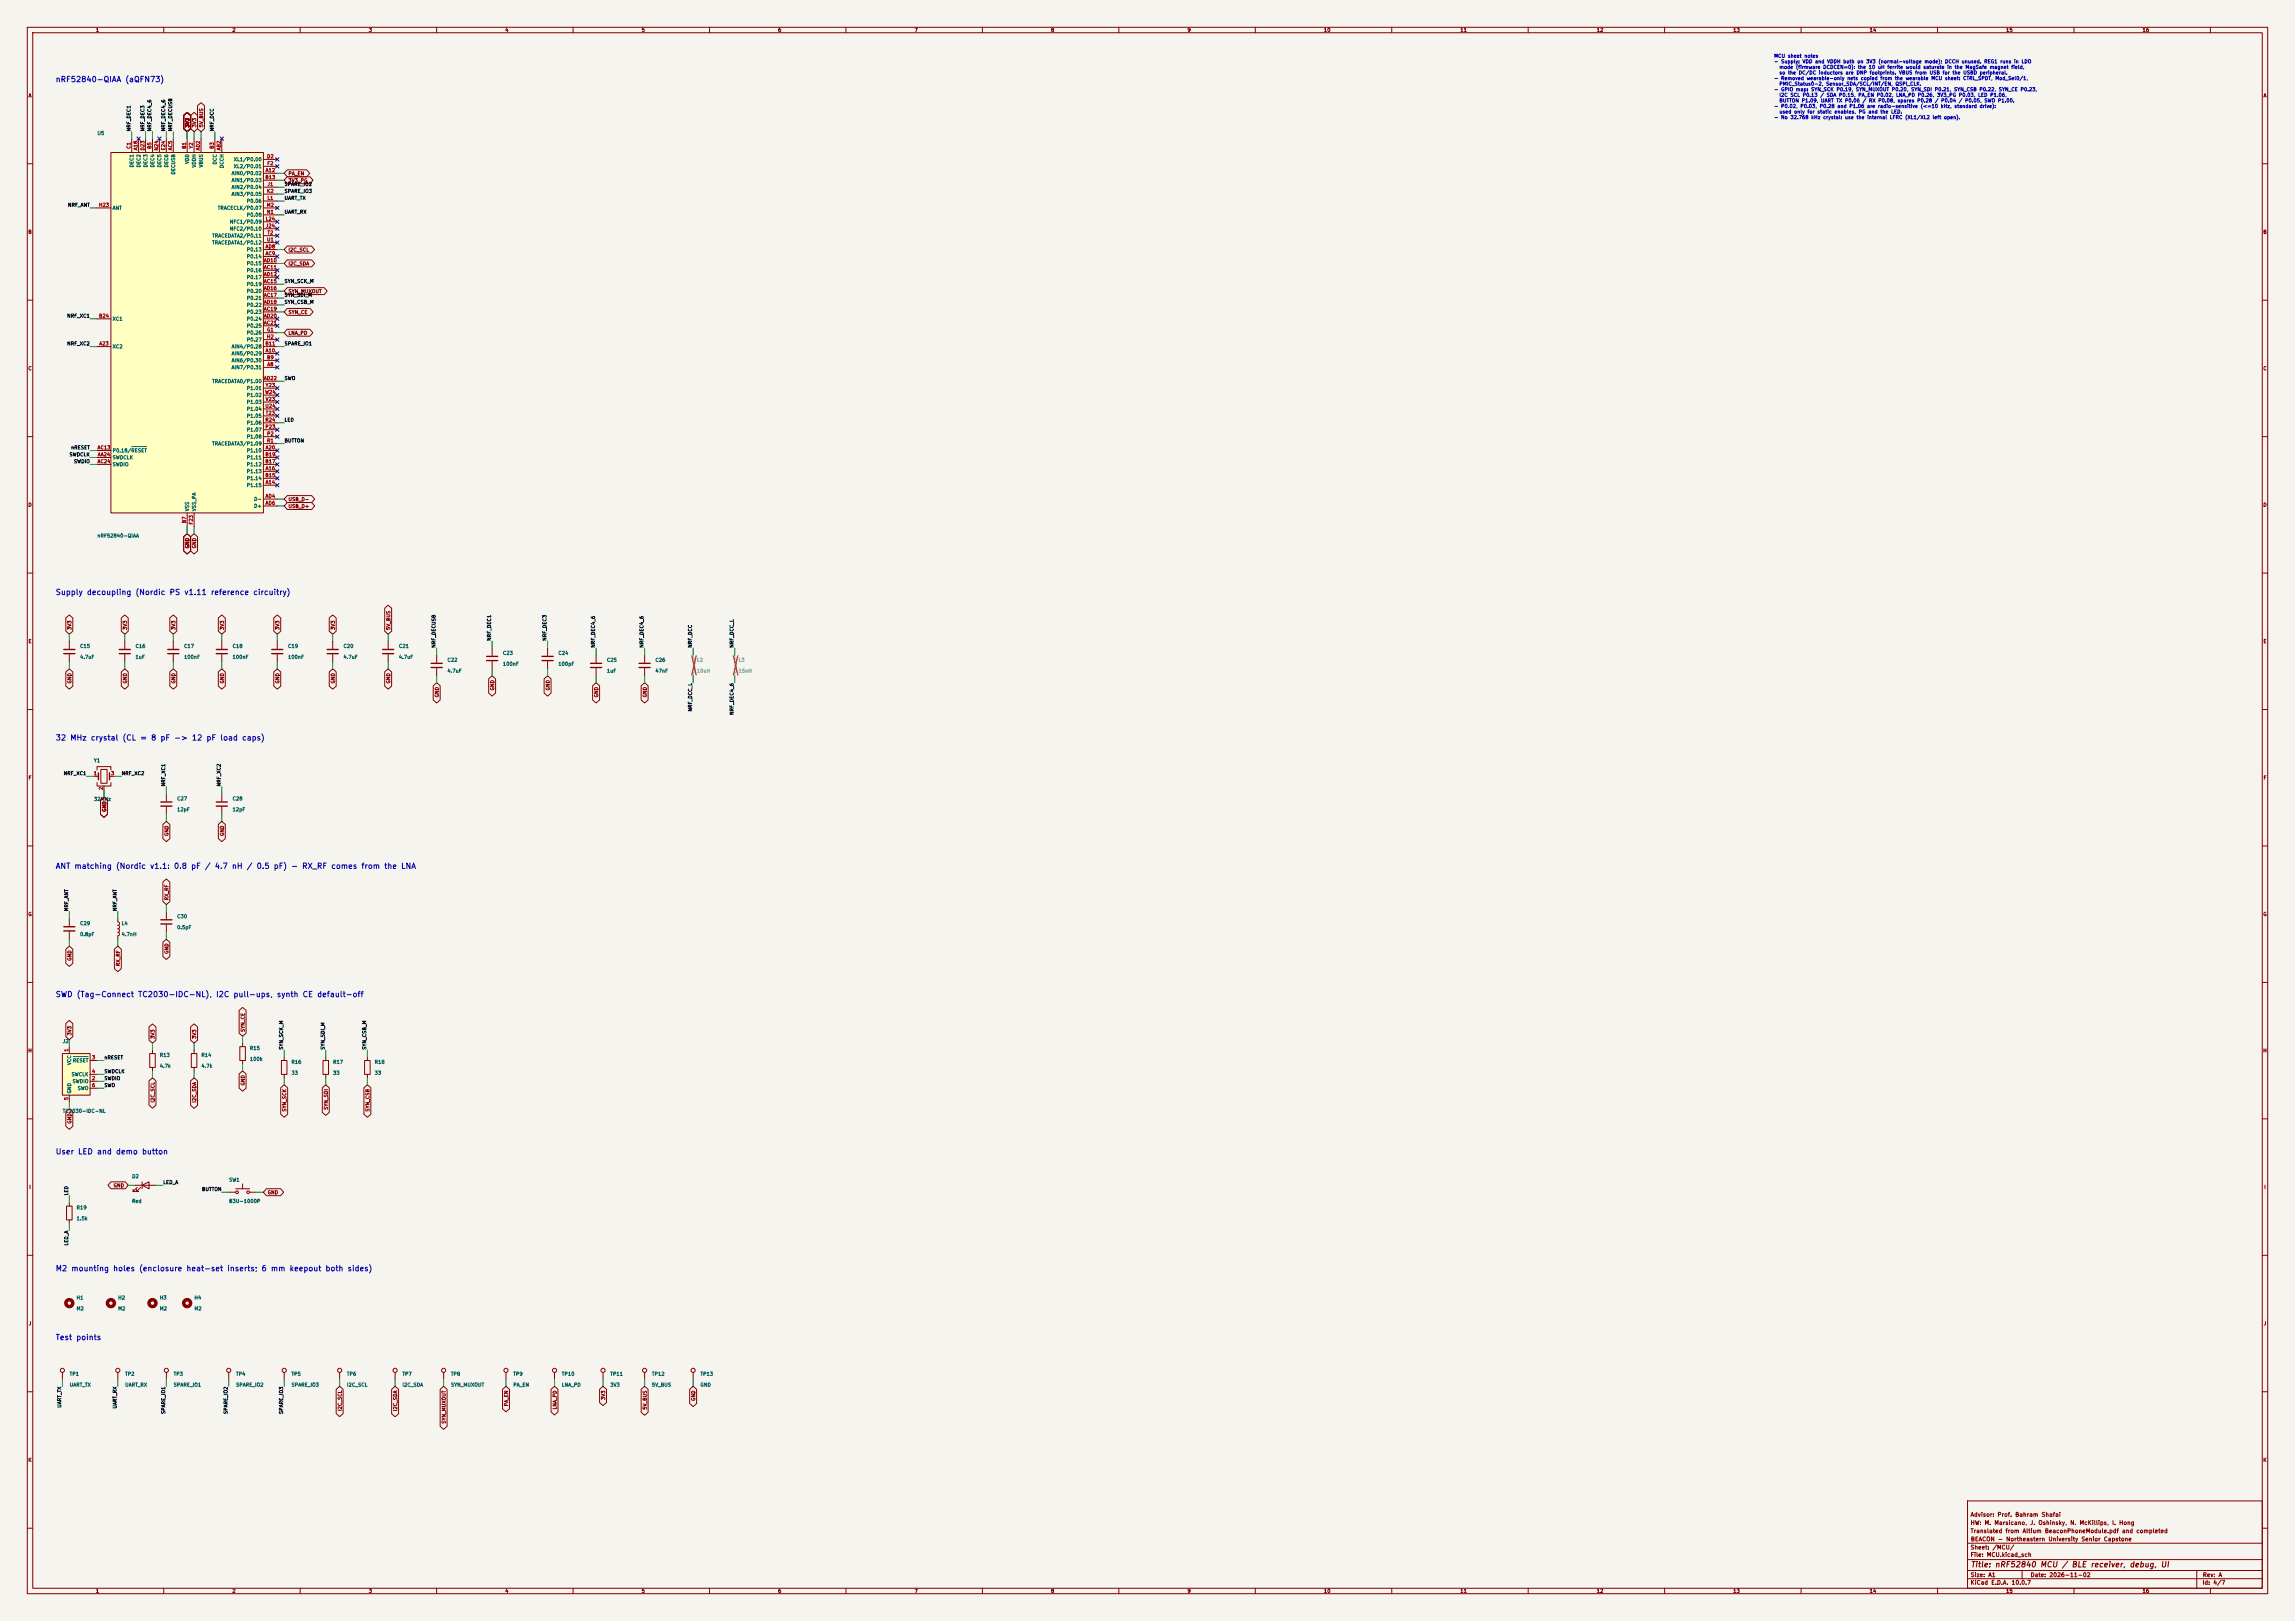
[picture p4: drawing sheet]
<svg xmlns="http://www.w3.org/2000/svg" width="841mm" height="594mm" viewBox="0 0 841 594" stroke-linecap="round" stroke-linejoin="round" font-family="sans-serif">
<defs><g id="words">
<g font-size="2" fill="#0000c2">
<text x="20.2" y="30.6">nRF52840-QIAA (aQFN73)</text>
<text x="20.2" y="218.5">Supply decoupling (Nordic PS v1.11 reference circuitry)</text>
<text x="20.2" y="271.8">32 MHz crystal (CL = 8 pF -&gt; 12 pF load caps)</text>
<text x="20.2" y="318.9">ANT matching (Nordic v1.1: 0.8 pF / 4.7 nH / 0.5 pF) - RX_RF comes from the LNA</text>
<text x="20.2" y="365.9">SWD (Tag-Connect TC2030-IDC-NL), I2C pull-ups, synth CE default-off</text>
<text x="20.2" y="423.5">User LED and demo button</text>
<text x="20.2" y="466.3">M2 mounting holes (enclosure heat-set inserts; 6 mm keepout both sides)</text>
<text x="20.2" y="491.6">Test points</text>
</g>
<text font-size="2" fill="#840000" x="722" y="574.8">Title: nRF52840 MCU / BLE receiver, debug, UI</text>
<g font-size="1.5" fill="#840000">
<text x="721.9" y="556.1">Advisor: Prof. Bahram Shafai</text>
<text x="721.9" y="562.1">Translated from Altium BeaconPhoneModule.pdf and completed</text>
<text x="721.9" y="559.1">HW: M. Marsicano, J. Oshinsky, N. McKillips, I. Hong</text>
<text x="721.9" y="568.1">Sheet: /MCU/</text>
<text x="722" y="565.1">BEACON - Northeastern University Senior Capstone</text>
<text x="721.9" y="570.8">File: MCU.kicad_sch</text>
<text x="721.9" y="581">KiCad E.D.A. 10.0.7</text>
<text x="721.9" y="578.2">Size: A1</text>
<text x="743.9" y="578.2">Date: 2026-11-02</text>
<text x="806.9" y="581">Id: 4/7</text>
<text x="807" y="578.2">Rev: A</text>
</g>
<g font-size="1.3" fill="#840000">
<text x="35" y="12">1</text>
<text x="85" y="12">2</text>
<text x="135" y="12">3</text>
<text x="185" y="12">4</text>
<text x="235" y="12">5</text>
<text x="285" y="12">6</text>
<text x="335" y="12">7</text>
<text x="385" y="12">8</text>
<text x="435" y="12">9</text>
<text x="485" y="12">10</text>
<text x="535" y="12">11</text>
<text x="585" y="12">12</text>
<text x="635" y="12">13</text>
<text x="685" y="12">14</text>
<text x="735" y="12">15</text>
<text x="785" y="12">16</text>
<text x="10.3" y="36">A</text>
<text x="829.3" y="36">A</text>
<text x="69.6" y="46.9" transform="rotate(-90 69.6 46.9)">3V3</text>
<text x="72.2" y="46.9" transform="rotate(-90 72.2 46.9)">3V3</text>
<text x="74.7" y="46.9" transform="rotate(-90 74.7 46.9)">5V_BUS</text>
<text x="105.5" y="64.6">PA_EN</text>
<text x="105.5" y="67.1">3V3_PG</text>
<text x="10.2" y="86">B</text>
<text x="829.2" y="86">B</text>
<text x="105.5" y="92.5">I2C_SCL</text>
<text x="105.5" y="97.6">I2C_SDA</text>
<text x="105.5" y="107.7">SYN_MUXOUT</text>
<text x="105.5" y="115.4">SYN_CE</text>
<text x="105.5" y="123">LNA_PD</text>
<text x="10.2" y="136">C</text>
<text x="829.2" y="136">C</text>
<text x="10.2" y="186">D</text>
<text x="105.5" y="183.9">USB_D-</text>
<text x="829.2" y="186">D</text>
<text x="105.5" y="186.5">USB_D+</text>
<text x="69.6" y="201.1" transform="rotate(-90 69.6 201.1)">GND</text>
<text x="72.2" y="201.1" transform="rotate(-90 72.2 201.1)">GND</text>
<text x="26.5" y="231" transform="rotate(-90 26.5 231)">3V3</text>
<text x="46.8" y="231" transform="rotate(-90 46.8 231)">3V3</text>
<text x="64.6" y="231" transform="rotate(-90 64.6 231)">3V3</text>
<text x="82.3" y="231" transform="rotate(-90 82.3 231)">3V3</text>
<text x="102.7" y="231" transform="rotate(-90 102.7 231)">3V3</text>
<text x="123" y="231" transform="rotate(-90 123 231)">3V3</text>
<text x="143.3" y="231" transform="rotate(-90 143.3 231)">5V_BUS</text>
<text x="10.3" y="236">E</text>
<text x="829.3" y="236">E</text>
<text x="26.5" y="250.6" transform="rotate(-90 26.5 250.6)">GND</text>
<text x="46.8" y="250.6" transform="rotate(-90 46.8 250.6)">GND</text>
<text x="64.6" y="250.6" transform="rotate(-90 64.6 250.6)">GND</text>
<text x="82.3" y="250.6" transform="rotate(-90 82.3 250.6)">GND</text>
<text x="102.7" y="250.6" transform="rotate(-90 102.7 250.6)">GND</text>
<text x="123" y="250.6" transform="rotate(-90 123 250.6)">GND</text>
<text x="143.3" y="250.6" transform="rotate(-90 143.3 250.6)">GND</text>
<text x="161.1" y="255.7" transform="rotate(-90 161.1 255.7)">GND</text>
<text x="181.4" y="253.2" transform="rotate(-90 181.4 253.2)">GND</text>
<text x="201.7" y="253.2" transform="rotate(-90 201.7 253.2)">GND</text>
<text x="219.5" y="255.7" transform="rotate(-90 219.5 255.7)">GND</text>
<text x="237.3" y="255.7" transform="rotate(-90 237.3 255.7)">GND</text>
<text x="10.3" y="286">F</text>
<text x="829.3" y="286">F</text>
<text x="39.2" y="297.6" transform="rotate(-90 39.2 297.6)">GND</text>
<text x="62" y="306.5" transform="rotate(-90 62 306.5)">GND</text>
<text x="82.3" y="306.5" transform="rotate(-90 82.3 306.5)">GND</text>
<text x="10.2" y="336">G</text>
<text x="62" y="330.1" transform="rotate(-90 62 330.1)">RX_RF</text>
<text x="829.2" y="336">G</text>
<text x="26.5" y="352.2" transform="rotate(-90 26.5 352.2)">GND</text>
<text x="62" y="349.7" transform="rotate(-90 62 349.7)">GND</text>
<text x="44.2" y="354.2" transform="rotate(-90 44.2 354.2)">RX_RF</text>
<text x="26.5" y="379.6" transform="rotate(-90 26.5 379.6)">3V3</text>
<text x="56.9" y="380.9" transform="rotate(-90 56.9 380.9)">3V3</text>
<text x="72.2" y="380.9" transform="rotate(-90 72.2 380.9)">3V3</text>
<text x="90" y="378.3" transform="rotate(-90 90 378.3)">SYN_CE</text>
<text x="10.2" y="386">H</text>
<text x="829.2" y="386">H</text>
<text x="90" y="398" transform="rotate(-90 90 398)">GND</text>
<text x="56.9" y="404.2" transform="rotate(-90 56.9 404.2)">I2C_SCL</text>
<text x="72.2" y="404.2" transform="rotate(-90 72.2 404.2)">I2C_SDA</text>
<text x="105.2" y="407.5" transform="rotate(-90 105.2 407.5)">SYN_SCK</text>
<text x="120.4" y="406.8" transform="rotate(-90 120.4 406.8)">SYN_SDI</text>
<text x="135.7" y="407.5" transform="rotate(-90 135.7 407.5)">SYN_CSB</text>
<text x="26.5" y="411.9" transform="rotate(-90 26.5 411.9)">GND</text>
<text x="10.6" y="436">I</text>
<text x="41.5" y="435.4">GND</text>
<text x="97.9" y="437.9">GND</text>
<text x="829.6" y="436">I</text>
<text x="10.4" y="486">J</text>
<text x="829.4" y="486">J</text>
<text x="186.5" y="515.5" transform="rotate(-90 186.5 515.5)">PA_EN</text>
<text x="222" y="513.2" transform="rotate(-90 222 513.2)">3V3</text>
<text x="255.1" y="513.5" transform="rotate(-90 255.1 513.5)">GND</text>
<text x="125.5" y="517.2" transform="rotate(-90 125.5 517.2)">I2C_SCL</text>
<text x="145.8" y="517.3" transform="rotate(-90 145.8 517.3)">I2C_SDA</text>
<text x="163.6" y="521.9" transform="rotate(-90 163.6 521.9)">SYN_MUXOUT</text>
<text x="204.3" y="516.6" transform="rotate(-90 204.3 516.6)">LNA_PD</text>
<text x="237.3" y="516.7" transform="rotate(-90 237.3 516.7)">5V_BUS</text>
<text x="10.2" y="536">K</text>
<text x="829.2" y="536">K</text>
<text x="35" y="584">1</text>
<text x="85" y="584">2</text>
<text x="135" y="584">3</text>
<text x="185" y="584">4</text>
<text x="235" y="584">5</text>
<text x="285" y="584">6</text>
<text x="335" y="584">7</text>
<text x="385" y="584">8</text>
<text x="435" y="584">9</text>
<text x="485" y="584">10</text>
<text x="535" y="584">11</text>
<text x="585" y="584">12</text>
<text x="635" y="584">13</text>
<text x="685" y="584">14</text>
<text x="735" y="584">15</text>
<text x="785" y="584">16</text>
</g>
<g font-size="1.3" fill="#0000c2">
<text x="650" y="21.5">MCU sheet notes</text>
<text x="650" y="23.5">- Supply: VDD and VDDH both on 3V3 (normal-voltage mode); DCCH unused. REG1 runs in LDO</text>
<text x="650" y="29.6">- Removed wearable-only nets copied from the wearable MCU sheet: CTRL_SPDT, Mod_Sel0/1,</text>
<text x="651.9" y="25.5">mode (firmware DCDCEN=0): the 10 uH ferrite would saturate in the MagSafe magnet field,</text>
<text x="651.9" y="27.6">so the DC/DC inductors are DNP footprints. VBUS from USB for the USBD peripheral.</text>
<text x="650" y="33.7">- GPIO map: SYN_SCK P0.19, SYN_MUXOUT P0.20, SYN_SDI P0.21, SYN_CSB P0.22, SYN_CE P0.23,</text>
<text x="651.9" y="31.7">PMIC_Status0-2, Sensor_SDA/SCL/INT/EN, QSPI_CLK.</text>
<text x="651.9" y="35.8">I2C SCL P0.13 / SDA P0.15, PA_EN P0.02, LNA_PD P0.26, 3V3_PG P0.03, LED P1.06,</text>
<text x="650" y="39.9">- P0.02, P0.03, P0.28 and P1.06 are radio-sensitive (&lt;=10 kHz, standard drive):</text>
<text x="651.9" y="37.8">BUTTON P1.09, UART TX P0.06 / RX P0.08, spares P0.28 / P0.04 / P0.05, SWO P1.00.</text>
<text x="651.9" y="41.9">used only for static enables, PG and the LED.</text>
<text x="650" y="43.9">- No 32.768 kHz crystal: use the internal LFRC (XL1/XL2 left open).</text>
</g>
<g font-size="1.3" fill="#006464">
<text x="35.5" y="49.8">U5</text>
<text x="85.5" y="59.4">XL1/P0.00</text>
<text x="49.2" y="61.5" transform="rotate(-90 49.2 61.5)">DEC1</text>
<text x="51.8" y="61.5" transform="rotate(-90 51.8 61.5)">DEC2</text>
<text x="54.3" y="61.5" transform="rotate(-90 54.3 61.5)">DEC3</text>
<text x="56.8" y="61.5" transform="rotate(-90 56.8 61.5)">DEC4</text>
<text x="59.4" y="61.5" transform="rotate(-90 59.4 61.5)">DEC5</text>
<text x="61.9" y="61.5" transform="rotate(-90 61.9 61.5)">DEC6</text>
<text x="64.5" y="64.1" transform="rotate(-90 64.5 64.1)">DECUSB</text>
<text x="69.5" y="60.2" transform="rotate(-90 69.5 60.2)">VDD</text>
<text x="72.1" y="61.6" transform="rotate(-90 72.1 61.6)">VDDH</text>
<text x="74.6" y="61.5" transform="rotate(-90 74.6 61.5)">VBUS</text>
<text x="79.7" y="60.4" transform="rotate(-90 79.7 60.4)">DCC</text>
<text x="82.2" y="61.8" transform="rotate(-90 82.2 61.8)">DCCH</text>
<text x="84.7" y="64.5">AIN0/P0.02</text>
<text x="85.5" y="61.9">XL2/P0.01</text>
<text x="84.7" y="67">AIN1/P0.03</text>
<text x="84.7" y="69.5">AIN2/P0.04</text>
<text x="41.1" y="77.2">ANT</text>
<text x="79.6" y="77.2">TRACECLK/P0.07</text>
<text x="84.7" y="72.1">AIN3/P0.05</text>
<text x="90.3" y="74.6">P0.06</text>
<text x="84.1" y="82.2">NFC1/P0.09</text>
<text x="90.3" y="79.7">P0.08</text>
<text x="77.6" y="87.3">TRACEDATA2/P0.11</text>
<text x="77.6" y="89.9">TRACEDATA1/P0.12</text>
<text x="84.1" y="84.8">NFC2/P0.10</text>
<text x="90.3" y="94.9">P0.14</text>
<text x="90.3" y="92.4">P0.13</text>
<text x="90.3" y="100">P0.16</text>
<text x="90.3" y="97.5">P0.15</text>
<text x="90.3" y="105.1">P0.19</text>
<text x="90.3" y="102.6">P0.17</text>
<text x="90.3" y="107.6">P0.20</text>
<text x="90.3" y="110.2">P0.21</text>
<text x="90.3" y="112.7">P0.22</text>
<text x="41.1" y="117.8">XC1</text>
<text x="90.3" y="115.3">P0.23</text>
<text x="90.3" y="117.8">P0.24</text>
<text x="90.3" y="120.3">P0.25</text>
<text x="90.3" y="122.9">P0.26</text>
<text x="90.3" y="125.4">P0.27</text>
<text x="41.1" y="128">XC2</text>
<text x="84.7" y="130.5">AIN5/P0.29</text>
<text x="84.7" y="128">AIN4/P0.28</text>
<text x="84.7" y="135.6">AIN7/P0.31</text>
<text x="84.7" y="133">AIN6/P0.30</text>
<text x="77.6" y="140.7">TRACEDATA0/P1.00</text>
<text x="90.3" y="143.2">P1.01</text>
<text x="90.3" y="148.3">P1.03</text>
<text x="90.3" y="145.7">P1.02</text>
<text x="90.3" y="155.9">P1.06</text>
<text x="90.3" y="153.4">P1.05</text>
<text x="90.3" y="150.8">P1.04</text>
<text x="90.3" y="161">P1.08</text>
<text x="90.3" y="158.4">P1.07</text>
<text x="41.1" y="166.1">P0.18/RESET</text>
<text x="77.6" y="163.5">TRACEDATA3/P1.09</text>
<text x="90.3" y="166.1">P1.10</text>
<text x="41.1" y="168.6">SWDCLK</text>
<text x="41.1" y="171.1">SWDIO</text>
<text x="90.3" y="173.7">P1.13</text>
<text x="90.3" y="171.1">P1.12</text>
<text x="90.3" y="168.6">P1.11</text>
<text x="90.3" y="178.8">P1.15</text>
<text x="90.3" y="176.2">P1.14</text>
<text x="92.9" y="183.8">D-</text>
<text x="69.5" y="187.5" transform="rotate(-90 69.5 187.5)">VSS</text>
<text x="72.1" y="187.5" transform="rotate(-90 72.1 187.5)">VSS_PA</text>
<text x="92.9" y="186.4">D+</text>
<text x="35.5" y="197.3">nRF52840-QIAA</text>
<text x="29.2" y="237.7">C15</text>
<text x="49.5" y="237.7">C16</text>
<text x="67.3" y="237.7">C17</text>
<text x="85.1" y="237.7">C18</text>
<text x="105.4" y="237.7">C19</text>
<text x="125.7" y="237.7">C20</text>
<text x="146" y="237.7">C21</text>
<text x="29.2" y="241.7">4.7uF</text>
<text x="49.5" y="241.7">1uF</text>
<text x="67.3" y="241.7">100nF</text>
<text x="85.1" y="241.7">100nF</text>
<text x="105.4" y="241.7">100nF</text>
<text x="125.7" y="241.7">4.7uF</text>
<text x="146" y="241.7">4.7uF</text>
<text x="163.8" y="242.8">C22</text>
<text x="184.1" y="240.3">C23</text>
<text x="184.1" y="244.3">100nF</text>
<text x="204.5" y="240.3">C24</text>
<text x="204.5" y="244.3">100pF</text>
<text x="222.2" y="242.8">C25</text>
<text x="240" y="242.8">C26</text>
<text x="163.8" y="246.8">4.7uF</text>
<text x="222.2" y="246.8">1uF</text>
<text x="240" y="246.8">47nF</text>
<text x="34.3" y="279.6">Y1</text>
<text x="34.3" y="293.8">32MHz</text>
<text x="64.8" y="293.6">C27</text>
<text x="85.1" y="293.6">C28</text>
<text x="64.8" y="297.6">12pF</text>
<text x="85.1" y="297.6">12pF</text>
<text x="29.2" y="339.3">C29</text>
<text x="44.4" y="339.3">L4</text>
<text x="64.8" y="336.8">C30</text>
<text x="64.8" y="340.8">0.5pF</text>
<text x="29.2" y="343.3">0.8pF</text>
<text x="44.4" y="343.3">4.7nH</text>
<text x="22.8" y="382.5">J2</text>
<text x="26.5" y="389.6">RESET</text>
<text x="58.4" y="387.6">R13</text>
<text x="73.6" y="387.6">R14</text>
<text x="91.4" y="385">R15</text>
<text x="91.4" y="389">100k</text>
<text x="26.1" y="394.7">SWCLK</text>
<text x="26.4" y="390.4" transform="rotate(-90 26.4 390.4)">VCC</text>
<text x="58.4" y="391.6">4.7k</text>
<text x="73.6" y="391.6">4.7k</text>
<text x="106.7" y="390.1">R16</text>
<text x="106.7" y="394.1">33</text>
<text x="121.9" y="390.1">R17</text>
<text x="121.9" y="394.1">33</text>
<text x="137.1" y="390.1">R18</text>
<text x="137.1" y="394.1">33</text>
<text x="26.4" y="400.8" transform="rotate(-90 26.4 400.8)">GND</text>
<text x="26.4" y="397.2">SWDIO</text>
<text x="28.3" y="399.7">SWO</text>
<text x="22.8" y="408.1">TC2030-IDC-NL</text>
<text x="48.2" y="432">D2</text>
<text x="83.8" y="433.3">SW1</text>
<text x="27.9" y="443.5">R19</text>
<text x="48.2" y="441.1">Red</text>
<text x="83.8" y="441.1">B3U-1000P</text>
<text x="27.9" y="447.5">1.5k</text>
<text x="27.9" y="476.5">H1</text>
<text x="43.2" y="476.5">H2</text>
<text x="58.4" y="476.5">H3</text>
<text x="71.1" y="476.5">H4</text>
<text x="27.9" y="480.5">M2</text>
<text x="43.2" y="480.5">M2</text>
<text x="58.4" y="480.5">M2</text>
<text x="71.1" y="480.5">M2</text>
<text x="25.4" y="504.4">TP1</text>
<text x="25.4" y="508.4">UART_TX</text>
<text x="45.7" y="504.4">TP2</text>
<text x="45.7" y="508.4">UART_RX</text>
<text x="63.5" y="504.4">TP3</text>
<text x="63.5" y="508.4">SPARE_IO1</text>
<text x="86.3" y="504.4">TP4</text>
<text x="86.3" y="508.4">SPARE_IO2</text>
<text x="106.7" y="504.4">TP5</text>
<text x="106.7" y="508.4">SPARE_IO3</text>
<text x="127" y="504.4">TP6</text>
<text x="127" y="508.4">I2C_SCL</text>
<text x="147.3" y="504.4">TP7</text>
<text x="147.3" y="508.4">I2C_SDA</text>
<text x="165.1" y="504.4">TP8</text>
<text x="165.1" y="508.4">SYN_MUXOUT</text>
<text x="187.9" y="504.4">TP9</text>
<text x="187.9" y="508.4">PA_EN</text>
<text x="205.7" y="504.4">TP10</text>
<text x="205.7" y="508.4">LNA_PD</text>
<text x="223.5" y="504.4">TP11</text>
<text x="223.5" y="508.4">3V3</text>
<text x="238.7" y="504.4">TP12</text>
<text x="238.7" y="508.4">5V_BUS</text>
<text x="256.5" y="504.4">TP13</text>
<text x="256.5" y="508.4">GND</text>
</g>
<g font-size="1.3" fill="#0f0f0f">
<text x="48.1" y="48.3" transform="rotate(-90 48.1 48.3)">NRF_DEC1</text>
<text x="53.2" y="48.3" transform="rotate(-90 53.2 48.3)">NRF_DEC3</text>
<text x="55.8" y="48.3" transform="rotate(-90 55.8 48.3)">NRF_DEC4_6</text>
<text x="60.8" y="48.3" transform="rotate(-90 60.8 48.3)">NRF_DEC4_6</text>
<text x="63.4" y="48.3" transform="rotate(-90 63.4 48.3)">NRF_DECUSB</text>
<text x="78.6" y="48.3" transform="rotate(-90 78.6 48.3)">NRF_DCC</text>
<text x="104.1" y="71">SPARE_IO3</text>
<text x="104.1" y="68.5">SPARE_IO2</text>
<text x="24.7" y="76.1">NRF_ANT</text>
<text x="104.1" y="73.5">UART_TX</text>
<text x="104.1" y="78.6">UART_RX</text>
<text x="104.1" y="104">SYN_SCK_M</text>
<text x="104.1" y="109.1">SYN_SDI_M</text>
<text x="104.1" y="111.6">SYN_CSB_M</text>
<text x="24.4" y="116.7">NRF_XC1</text>
<text x="24.4" y="126.9">NRF_XC2</text>
<text x="104.1" y="126.9">SPARE_IO1</text>
<text x="104.1" y="139.6">SWO</text>
<text x="104.1" y="154.8">LED</text>
<text x="25.3" y="167.5">SWDCLK</text>
<text x="25.9" y="165">nRESET</text>
<text x="104.1" y="162.4">BUTTON</text>
<text x="26.9" y="170.1">SWDIO</text>
<text x="159.9" y="237.5" transform="rotate(-90 159.9 237.5)">NRF_DECUSB</text>
<text x="180.2" y="235" transform="rotate(-90 180.2 235)">NRF_DEC1</text>
<text x="200.5" y="235" transform="rotate(-90 200.5 235)">NRF_DEC3</text>
<text x="218.3" y="237.5" transform="rotate(-90 218.3 237.5)">NRF_DEC4_6</text>
<text x="236.1" y="237.5" transform="rotate(-90 236.1 237.5)">NRF_DEC4_6</text>
<text x="253.9" y="237.5" transform="rotate(-90 253.9 237.5)">NRF_DCC</text>
<text x="269.1" y="237.5" transform="rotate(-90 269.1 237.5)">NRF_DCC_L</text>
<text x="253.9" y="260.9" transform="rotate(-90 253.9 260.9)">NRF_DCC_L</text>
<text x="269.1" y="262.1" transform="rotate(-90 269.1 262.1)">NRF_DEC4_6</text>
<text x="23.2" y="284.4">NRF_XC1</text>
<text x="44.4" y="284.4">NRF_XC2</text>
<text x="60.8" y="288.3" transform="rotate(-90 60.8 288.3)">NRF_XC1</text>
<text x="81.2" y="288.3" transform="rotate(-90 81.2 288.3)">NRF_XC2</text>
<text x="25.3" y="334" transform="rotate(-90 25.3 334)">NRF_ANT</text>
<text x="43.1" y="334" transform="rotate(-90 43.1 334)">NRF_ANT</text>
<text x="38.1" y="388.5">nRESET</text>
<text x="104" y="384.8" transform="rotate(-90 104 384.8)">SYN_SCK_M</text>
<text x="119.3" y="384.8" transform="rotate(-90 119.3 384.8)">SYN_SDI_M</text>
<text x="134.5" y="384.8" transform="rotate(-90 134.5 384.8)">SYN_CSB_M</text>
<text x="38.1" y="393.6">SWDCLK</text>
<text x="38.1" y="396.1">SWDIO</text>
<text x="38.1" y="398.7">SWO</text>
<text x="59.7" y="434.2">LED_A</text>
<text x="73.9" y="436.8">BUTTON</text>
<text x="25.3" y="438.2" transform="rotate(-90 25.3 438.2)">LED</text>
<text x="25.3" y="456.6" transform="rotate(-90 25.3 456.6)">LED_A</text>
<text x="22.7" y="516" transform="rotate(-90 22.7 516)">UART_TX</text>
<text x="43.1" y="516.3" transform="rotate(-90 43.1 516.3)">UART_RX</text>
<text x="60.8" y="518.3" transform="rotate(-90 60.8 518.3)">SPARE_IO1</text>
<text x="83.7" y="518.3" transform="rotate(-90 83.7 518.3)">SPARE_IO2</text>
<text x="104" y="518.3" transform="rotate(-90 104 518.3)">SPARE_IO3</text>
</g>
<g font-size="1.3" fill="#a90000">
<text x="48.1" y="54.7" transform="rotate(-90 48.1 54.7)">C1</text>
<text x="50.7" y="55.2" transform="rotate(-90 50.7 55.2)">A18</text>
<text x="53.2" y="55.3" transform="rotate(-90 53.2 55.3)">D23</text>
<text x="55.7" y="54.7" transform="rotate(-90 55.7 54.7)">B5</text>
<text x="58.3" y="55.3" transform="rotate(-90 58.3 55.3)">N24</text>
<text x="60.8" y="55.3" transform="rotate(-90 60.8 55.3)">E24</text>
<text x="63.4" y="55.3" transform="rotate(-90 63.4 55.3)">AC5</text>
<text x="68.4" y="54.7" transform="rotate(-90 68.4 54.7)">B1</text>
<text x="71" y="54.6" transform="rotate(-90 71 54.6)">Y2</text>
<text x="73.5" y="55.3" transform="rotate(-90 73.5 55.3)">AD2</text>
<text x="78.6" y="54.7" transform="rotate(-90 78.6 54.7)">B3</text>
<text x="81.1" y="55.3" transform="rotate(-90 81.1 55.3)">AB2</text>
<text x="97.7" y="58.3">D2</text>
<text x="97.1" y="65.9">B13</text>
<text x="97.2" y="63.4">A12</text>
<text x="97.8" y="60.8">F2</text>
<text x="97.7" y="71">K2</text>
<text x="97.8" y="68.4">J1</text>
<text x="36.1" y="76.1">H23</text>
<text x="97.6" y="76.1">M2</text>
<text x="97.8" y="73.5">L1</text>
<text x="97.2" y="81.1">L24</text>
<text x="97.2" y="83.7">J24</text>
<text x="97.7" y="78.6">N1</text>
<text x="97.7" y="88.8">U1</text>
<text x="97.8" y="86.2">T2</text>
<text x="97.1" y="93.8">AC9</text>
<text x="97.1" y="91.3">AD8</text>
<text x="96.5" y="98.9">AC11</text>
<text x="96.5" y="96.4">AD10</text>
<text x="96.5" y="101.5">AD12</text>
<text x="96.5" y="104">AC15</text>
<text x="96.5" y="106.5">AD16</text>
<text x="96.5" y="109.1">AC17</text>
<text x="96.5" y="111.6">AD18</text>
<text x="36.1" y="116.7">B24</text>
<text x="96.5" y="114.2">AC19</text>
<text x="96.5" y="119.2">AC21</text>
<text x="96.5" y="116.7">AD20</text>
<text x="97.7" y="124.3">H2</text>
<text x="97.7" y="121.8">G1</text>
<text x="36.2" y="126.9">A23</text>
<text x="97.1" y="126.9">B11</text>
<text x="97.2" y="129.4">A10</text>
<text x="97.7" y="131.9">B9</text>
<text x="97.8" y="134.5">A8</text>
<text x="96.5" y="139.6">AD22</text>
<text x="97.2" y="142.1">Y23</text>
<text x="97" y="144.6">W24</text>
<text x="97.1" y="149.7">U24</text>
<text x="97.2" y="147.2">V23</text>
<text x="97.1" y="154.8">R24</text>
<text x="97.2" y="152.3">T23</text>
<text x="97.1" y="157.3">P23</text>
<text x="97.7" y="159.9">P2</text>
<text x="35.6" y="165">AC13</text>
<text x="35.7" y="167.5">AA24</text>
<text x="97.1" y="167.5">B19</text>
<text x="97.2" y="165">A20</text>
<text x="97.7" y="162.4">R1</text>
<text x="35.6" y="170">AC24</text>
<text x="97.1" y="170">B17</text>
<text x="97.2" y="172.6">A16</text>
<text x="97.1" y="175.1">B15</text>
<text x="97.2" y="177.7">A14</text>
<text x="97.1" y="182.7">AD4</text>
<text x="97.1" y="185.3">AD6</text>
<text x="68.4" y="191.9" transform="rotate(-90 68.4 191.9)">B7</text>
<text x="71" y="192.4" transform="rotate(-90 71 192.4)">F23</text>
<text x="34.2" y="284.3">1</text>
<text x="40.5" y="284.3">3</text>
<text x="38" y="289.7" transform="rotate(-90 38 289.7)">2</text>
<text x="25.3" y="385.5" transform="rotate(-90 25.3 385.5)">1</text>
<text x="33.6" y="388.5">3</text>
<text x="33.6" y="393.6">4</text>
<text x="33.6" y="396.1">2</text>
<text x="33.6" y="398.6">6</text>
<text x="25.3" y="403.3" transform="rotate(-90 25.3 403.3)">5</text>
</g>
<g font-size="1.3" fill="#939391">
<text x="255.3" y="242.8">L2</text>
<text x="270.5" y="242.8">L3</text>
<text x="255.3" y="246.8">10uH</text>
<text x="270.5" y="246.8">15nH</text>
</g>
</g></defs>
<path d="M0 0h841v594h-841z" fill="#f5f4ef" stroke="#f5f4ef" stroke-width=".37"/>
<g fill="none" stroke="#840000" stroke-width=".37">
<path d="M10 10h821v574h-821zM12 12h817v570h-817zM60 10v2M110 10v2M160 10v2M210 10v2M260 10v2M310 10v2M360 10v2M410 10v2M460 10v2M510 10v2"/>
<path d="M560 10v2M610 10v2M660 10v2M710 10v2M760 10v2M810 10v2M10 60h2M829 60h2M10 110h2M829 110h2M10 160h2M829 160h2"/>
<path d="M10 210h2M829 210h2M25.4 234.9v2.8M25.4 239.8v2.8M45.7 234.9v2.8M45.7 239.8v2.8M63.5 234.9v2.8M63.5 239.8v2.8M10 260h2M236.2 240v2.8M236.2 244.9v2.7M829 260h2"/>
<path d="M34.3 284.5h1.8M35.6 282.2v-1.3h5v1.3M35.6 286.8v1.2h5v-1.2M37 281.9h2.2v5.1h-2.2zM38.1 288v1.6M40.1 284.5h1.8M81.3 290.8v2.8M81.3 295.7v2.7M10 310h2M829 310h2M25.4 336.5v2.8M43.2 336.5v1.3l.4 .2 .2 .5-.2 .4-.4 .2 .4 .2 .2 .4-.2 .5-.4 .2 .4 .1 .2 .5-.2 .4-.4 .2 .4 .2 .2 .5-.2 .4-.4 .2v1.3"/>
<path d="M61 334v2.8M61 338.8v2.8M10 360h2M25.4 341.4v2.8M829 360h2M54.9 386.1h2v5.1h-2zM55.9 384.8v1.3M55.9 391.2v1.2M87.9 383.5h2v5.1h-2zM88.9 382.3v1.2M88.9 388.6v1.3M103.1 388.6h2.1v5.1h-2.1z"/>
<path d="M104.1 387.3v1.3M104.1 393.7v1.3M118.4 388.6h2v5.1h-2zM119.4 387.3v1.3M119.4 393.7v1.3M133.6 388.6h2v5.1h-2zM134.6 387.3v1.3M134.6 393.7v1.3M10 410h2M829 410h2M10 460h2M24.4 442h2v5h-2z"/>
<path d="M25.4 440.7v1.3M25.4 447v1.3M829 460h2M10 510h2M22.9 502.9v2.6M43.2 502.9v2.6M83.8 502.9v2.6M104.1 502.9v2.6M162.6 502.9v2.6M185.4 502.9v2.6M221 502.9v2.6M254 502.9v2.6"/>
<path d="M829 510h2M10 560h2M721 550h108v32h-108zM829 560h2M721 578.5h108M721 575.5h108M721 571.5h108M721 565.5h108M741 575.5v3M805 575.5v6.5M60 582v2M110 582v2"/>
<path d="M160 582v2M210 582v2M260 582v2M310 582v2M360 582v2M410 582v2M460 582v2M510 582v2M560 582v2M610 582v2M660 582v2M710 582v2"/>
<path d="M760 582v2M810 582v2"/>
<circle cx="22.9" cy="502.2" r=".76"/>
<circle cx="43.2" cy="502.2" r=".76"/>
<circle cx="83.8" cy="502.2" r=".76"/>
<circle cx="104.1" cy="502.2" r=".76"/>
<circle cx="162.6" cy="502.2" r=".76"/>
<circle cx="185.4" cy="502.2" r=".76"/>
<circle cx="221" cy="502.2" r=".76"/>
<circle cx="254" cy="502.2" r=".76"/>
</g>
<g fill="none" stroke="#840000" stroke-width=".51">
<path d="M23.4 238h4M23.4 239.5h4M43.7 238h4.1M43.7 239.5h4.1M61.5 238h4M61.5 239.5h4M234.2 243.1h4.1M234.2 244.6h4.1M36.1 283.2v2.5M40.1 283.2v2.5M79.2 293.9h4.1M79.2 295.4h4.1"/>
<path d="M23.4 339.6h4M58.9 337.1h4.1M58.9 338.6h4.1M23.4 341.1h4"/>
</g>
<g fill="none" stroke="#840000" stroke-width="1.3">
<circle cx="25.4" cy="477.5" r="1.27"/>
<circle cx="40.6" cy="477.5" r="1.27"/>
<circle cx="55.9" cy="477.5" r="1.27"/>
</g>
<path d="M40.6 55.9h55.9v132.1h-55.9z" fill="#ffffc2"/>
<g fill="none" stroke="#840000" stroke-width=".37">
<path d="M40.6 55.9h55.9v132.1h-55.9zM48.3 50.8v5.1M50.8 50.8v5.1M53.3 50.8v5.1M55.9 50.8v5.1M58.4 50.8v5.1M61 50.8v5.1M63.5 50.8v5.1M68.6 50.8v5.1M71.1 50.8v5.1M73.7 50.8v5.1M78.7 50.8v5.1"/>
<path d="M81.3 50.8v5.1M96.5 58.4h5.1M35.6 76.2h5M96.5 63.5h5.1M96.5 66h5.1M96.5 61h5.1M96.5 76.2h5.1M96.5 68.6h5.1M96.5 71.1h5.1M96.5 73.7h5.1M96.5 78.7h5.1M96.5 94h5.1"/>
<path d="M96.5 99.1h5.1M96.5 91.4h5.1M96.5 96.5h5.1M96.5 83.8h5.1M96.5 81.3h5.1M96.5 86.4h5.1M96.5 88.9h5.1M35.6 116.8h5M96.5 104.1h5.1M96.5 109.2h5.1M96.5 114.3h5.1M96.5 119.4h5.1"/>
<path d="M96.5 101.6h5.1M96.5 106.7h5.1M96.5 111.8h5.1M96.5 116.8h5.1M35.6 127h5M96.5 134.6h5.1M96.5 129.5h5.1M96.5 127h5.1M96.5 139.7h5.1M96.5 132.1h5.1M96.5 121.9h5.1M96.5 124.5h5.1"/>
<path d="M96.5 157.5h5.1M96.5 154.9h5.1M96.5 152.4h5.1M96.5 149.9h5.1M96.5 147.3h5.1M96.5 144.8h5.1M96.5 142.2h5.1M35.6 165.1h5M35.6 167.6h5M35.6 170.2h5M96.5 177.8h5.1M96.5 172.7h5.1"/>
<path d="M96.5 165.1h5.1M96.5 167.6h5.1M96.5 170.2h5.1M96.5 175.3h5.1M96.5 160h5.1M96.5 162.6h5.1M68.6 188v5M71.1 188v5M96.5 182.9h5.1M96.5 185.4h5.1M81.3 234.9v2.8M81.3 239.8v2.8"/>
<path d="M180.3 237.5v2.8M200.7 237.5v2.8M180.3 242.3v2.8M200.7 242.3v2.8M218.4 240v2.8M218.4 244.9v2.7M61 290.8v2.8M61 295.7v2.7M49.5 434.3h7.6M50.3 435.1l-1.5 1.5h.7h-.7v-.7M51.6 435.1l-1.6 1.5h.8h-.8v-.7M52.1 434.3l2.5-1.2v2.5z"/>
<path d="M52.1 433.1v2.5M61 502.9v2.6M236.2 502.9v2.6"/>
<circle cx="61" cy="502.2" r=".76"/>
<circle cx="236.2" cy="502.2" r=".76"/>
</g>
<path d="M48.2 163.6h5.5" fill="none" stroke="#006464" stroke-width=".37"/>
<circle cx="68.6" cy="477.5" r="1.27" fill="none" stroke="#840000" stroke-width="1.3"/>
<path d="M79.2 238h4.1M79.2 239.5h4.1M178.3 240.5h4.1M178.3 242.1h4.1M198.6 240.5h4.1M198.6 242.1h4.1M216.4 243.1h4.1M216.4 244.6h4.1M58.9 293.9h4.1M58.9 295.4h4.1" fill="none" stroke="#840000" stroke-width=".51"/>
<path d="M254 240v1.3l.5 .2 .1 .4-.1 .5-.5 .2 .6 .5-.1 .5-.5 .2 .6 .5-.1 .5-.5 .3 .5 .2 .1 .6-.6 .5M254 246.4v1.2M269.2 240v1.3l.5 .2 .2 .4-.2 .5-.5 .2 .7 .5-.2 .5-.5 .2 .6 .5v.5l-.6 .3 .5 .2 .2 .6-.7 .5M269.2 246.4v1.2" fill="none" stroke="#9c9b98" stroke-width=".37"/>
<path d="M253.5 240.3l1.6 7.1M255.1 240.3l-1.6 7.1M268.7 240.3l1.7 7.1M270.4 240.3l-1.7 7.1" fill="none" stroke="#e12e31" stroke-width=".46"/>
<path d="M22.9 386.1h10.1v15.2h-10.1z" fill="#ffffc2"/>
<g fill="none" stroke="#840000" stroke-width=".37">
<path d="M72.4 38.7l1.3-1.1 1.2 1.1v8.4l-1.2 1.2-1.3-1.2zM67.3 42.3l1.3-1.1 1.3 1.1v4.8l-1.3 1.2-1.3-1.2zM69.8 42.3l1.3-1.1 1.3 1.1v4.8l-1.3 1.2-1.3-1.2zM105.3 64.8h8.3l1.1 1.2-1.1 1.3h-8.3l-1.2-1.3zM105.3 62.2h7.1l1.1 1.3-1.1 1.3h-7.1l-1.2-1.3zM105.3 90.2h8.8l1.2 1.2-1.2 1.3h-8.8l-1.2-1.3zM105.3 95.2h8.9l1.1 1.3-1.1 1.3h-8.9l-1.2-1.3zM105.3 105.4h13.5l1.1 1.3-1.1 1.2h-13.5l-1.2-1.2zM105.3 113h8.3l1.1 1.3-1.1 1.3h-8.3l-1.2-1.3zM105.3 120.6h8.2l1.2 1.3-1.2 1.3h-8.2l-1.2-1.3zM67.3 196.7l1.3-1.1 1.3 1.1v5.2l-1.3 1.1-1.3-1.1zM69.8 196.7l1.3-1.1 1.3 1.1v5.2l-1.3 1.1-1.3-1.1z"/>
<path d="M105.3 181.6h8.9l1.1 1.3-1.1 1.2h-8.9l-1.2-1.2zM105.3 184.1h8.9l1.1 1.3-1.1 1.3h-8.9l-1.2-1.3zM24.1 226.5l1.3-1.2 1.3 1.2v4.8l-1.3 1.1-1.3-1.1zM44.4 226.5l1.3-1.2 1.3 1.2v4.8l-1.3 1.1-1.3-1.1zM62.2 226.5l1.3-1.2 1.3 1.2v4.8l-1.3 1.1-1.3-1.1zM80 226.5l1.3-1.2 1.3 1.2v4.8l-1.3 1.1-1.3-1.1zM100.3 226.5l1.3-1.2 1.3 1.2v4.8l-1.3 1.1-1.3-1.1zM101.6 234.9v2.8M101.6 239.8v2.8M120.6 226.5l1.3-1.2 1.3 1.2v4.8l-1.3 1.1-1.3-1.1zM121.9 234.9v2.8M121.9 239.8v2.8"/>
<path d="M141 222.9l1.2-1.1 1.3 1.1v8.4l-1.3 1.1-1.2-1.1zM142.2 234.9v2.8M142.2 239.8v2.8M24.1 246.2l1.3-1.1 1.3 1.1v5.2l-1.3 1.1-1.3-1.1zM44.4 246.2l1.3-1.1 1.3 1.1v5.2l-1.3 1.1-1.3-1.1zM62.2 246.2l1.3-1.1 1.3 1.1v5.2l-1.3 1.1-1.3-1.1zM80 246.2l1.3-1.1 1.3 1.1v5.2l-1.3 1.1-1.3-1.1zM100.3 246.2l1.3-1.1 1.3 1.1v5.2l-1.3 1.1-1.3-1.1zM120.6 246.2l1.3-1.1 1.3 1.1v5.2l-1.3 1.1-1.3-1.1zM141 246.2l1.2-1.1 1.3 1.1v5.2l-1.3 1.1-1.2-1.1zM158.7 251.3l1.3-1.1 1.3 1.1v5.2l-1.3 1.1-1.3-1.1zM160 240v2.8"/>
<path d="M160 244.9v2.7M179.1 248.8l1.2-1.2 1.3 1.2v5.2l-1.3 1.1-1.2-1.1zM199.4 248.8l1.3-1.2 1.2 1.2v5.2l-1.2 1.1-1.3-1.1zM217.2 251.3l1.2-1.1 1.3 1.1v5.2l-1.3 1.1-1.2-1.1zM234.9 251.3l1.3-1.1 1.3 1.1v5.2l-1.3 1.1-1.3-1.1zM36.8 293.2l1.3-1.1 1.3 1.1v5.2l-1.3 1.1-1.3-1.1zM59.7 302.1l1.3-1.1 1.2 1.1v5.2l-1.2 1.1-1.3-1.1zM80 302.1l1.3-1.1 1.3 1.1v5.2l-1.3 1.1-1.3-1.1zM59.7 323.2l1.3-1.1 1.2 1.1v7.2l-1.2 1.1-1.3-1.1zM24.1 347.8l1.3-1.1 1.3 1.1v5.2l-1.3 1.1-1.3-1.1zM41.9 347.8l1.3-1.1 1.3 1.1v7.2l-1.3 1.1-1.3-1.1zM59.7 345.3l1.3-1.1 1.2 1.1v5.2l-1.2 1.1-1.3-1.1z"/>
<path d="M24.1 375l1.3-1.1 1.3 1.1v4.9l-1.3 1.1-1.3-1.1zM54.6 376.3l1.3-1.1 1.3 1.1v4.9l-1.3 1.1-1.3-1.1zM69.8 376.3l1.3-1.1 1.3 1.1v4.9l-1.3 1.1-1.3-1.1zM87.6 370.3l1.3-1.1 1.3 1.1v8.3l-1.3 1.1-1.3-1.1zM22.9 386.1h10.1v15.2h-10.1zM25.4 383.5v2.6M33 396.2h2.6M33 388.6h2.6M33 393.7h2.6M33 398.8h2.6M54.6 396.1l1.3-1.1 1.3 1.1v8.9l-1.3 1.1-1.3-1.1zM69.8 396.1l1.3-1.1 1.3 1.1v8.9l-1.3 1.1-1.3-1.1z"/>
<path d="M70.1 386.1h2v5.1h-2zM71.1 384.8v1.3M71.1 391.2v1.2M87.6 393.5l1.3-1.1 1.3 1.1v5.2l-1.3 1.2-1.3-1.2zM102.9 398.6l1.2-1.1 1.3 1.1v9.7l-1.3 1.1-1.2-1.1zM118.1 398.6l1.3-1.1 1.3 1.1v9l-1.3 1.1-1.3-1.1zM133.3 398.6l1.3-1.1 1.3 1.1v9.7l-1.3 1.1-1.3-1.1zM24.1 407.5l1.3-1.1 1.3 1.1v5.2l-1.3 1.1-1.3-1.1zM25.4 401.3v2.6M40.7 433.1h5.2l1.1 1.2-1.1 1.3h-5.2l-1.1-1.3zM83.8 436.9h2.6M86.4 435.6h5"/>
<path d="M88.9 433.8v1.8M91.4 436.9h2.6M97.6 435.6h5.2l1.1 1.3-1.1 1.2h-5.2l-1.1-1.2zM123.2 509.1l1.3-1.1 1.2 1.1v8.9l-1.2 1.1-1.3-1.1zM124.5 502.9v2.6M143.5 509.1l1.3-1.1 1.3 1.1v9l-1.3 1.1-1.3-1.1zM144.8 502.9v2.6M161.3 509.1l1.3-1.1 1.2 1.1v13.6l-1.2 1.1-1.3-1.1zM184.1 509.1l1.3-1.1 1.3 1.1v7.2l-1.3 1.1-1.3-1.1zM201.9 509.1l1.3-1.1 1.3 1.1v8.3l-1.3 1.1-1.3-1.1zM203.2 502.9v2.6M219.7 509.1l1.3-1.1 1.3 1.1v4.9l-1.3 1.1-1.3-1.1z"/>
<path d="M234.9 509.1l1.3-1.1 1.3 1.1v8.4l-1.3 1.1-1.3-1.1zM252.7 509.1l1.3-1.1 1.3 1.1v5.2l-1.3 1.1-1.3-1.1z"/>
<circle cx="86.9" cy="436.9" r=".51"/>
<circle cx="90.9" cy="436.9" r=".51"/>
<circle cx="124.5" cy="502.2" r=".76"/>
<circle cx="144.8" cy="502.2" r=".76"/>
<circle cx="203.2" cy="502.2" r=".76"/>
</g>
<path d="M26.8 387.2h5.5" fill="none" stroke="#006464" stroke-width=".37"/>
<path d="M99.6 238h4M99.6 239.5h4M119.9 238h4.1M119.9 239.5h4.1M140.2 238h4.1M140.2 239.5h4.1M158 243.1h4.1M158 244.6h4.1" fill="none" stroke="#840000" stroke-width=".51"/>
<g fill="none" stroke="#009600" stroke-width=".37">
<path d="M48.3 48.3v2.5M53.3 48.3v2.5M55.9 48.3v2.5M61 48.3v2.5M63.5 48.3v2.5M68.6 48.3v2.5M71.1 48.3v2.5M73.7 48.3v2.5M78.7 48.3v2.5M33 76.2h2.6M101.6 78.7h2.5M101.6 63.5h2.5"/>
<path d="M101.6 66h2.5M101.6 68.6h2.5M101.6 71.1h2.5M101.6 73.7h2.5M101.6 91.4h2.5M101.6 96.5h2.5M33 116.8h2.6M101.6 104.1h2.5M101.6 109.2h2.5M101.6 114.3h2.5M101.6 106.7h2.5M101.6 111.8h2.5"/>
<path d="M33 127h2.6M101.6 127h2.5M101.6 139.7h2.5M101.6 121.9h2.5M101.6 154.9h2.5M33 167.6h2.6M33 165.1h2.6M33 170.2h2.6M101.6 162.6h2.5M68.6 193v2.6M71.1 193v2.6M101.6 182.9h2.5"/>
<path d="M101.6 185.4h2.5M25.4 232.4v2.5M45.7 232.4v2.5M63.5 232.4v2.5M81.3 232.4v2.5M101.6 232.4v2.5M121.9 232.4v2.5M142.2 232.4v2.5M160 237.5v2.5M180.3 234.9v2.6M200.7 234.9v2.6M218.4 237.5v2.5"/>
<path d="M236.2 237.5v2.5M254 237.5v2.5M269.2 237.5v2.5M25.4 242.6v2.5M45.7 242.6v2.5M63.5 242.6v2.5M81.3 242.6v2.5M101.6 242.6v2.5M121.9 242.6v2.5M142.2 242.6v2.5M160 247.6v2.6M180.3 245.1v2.5"/>
<path d="M200.7 245.1v2.5M218.4 247.6v2.6M236.2 247.6v2.6M254 247.6v2.6M269.2 247.6v2.6M31.7 284.5h2.6M38.1 289.6v2.5M41.9 284.5h2.5M61 288.3v2.5M61 298.4v2.6M81.3 288.3v2.5M81.3 298.4v2.6"/>
<path d="M25.4 334v2.5M43.2 334v2.5M61 331.5v2.5M25.4 344.2v2.5M43.2 344.2v2.5M61 341.6v2.6M88.9 379.7v2.6M25.4 381v2.5M35.6 388.6h2.5M35.6 396.2h2.5M35.6 393.7h2.5M35.6 398.8h2.5"/>
<path d="M55.9 382.3v2.5M55.9 392.4v2.6M71.1 382.3v2.5M71.1 392.4v2.6M88.9 389.9v2.5M104.1 384.8v2.5M104.1 395v2.5M119.4 384.8v2.5M119.4 395v2.5M134.6 384.8v2.5M134.6 395v2.5M25.4 403.9v2.5"/>
<path d="M25.4 438.1v2.6M47 434.3h2.5M57.1 434.3h2.6M81.3 436.9h2.5M94 436.9h2.5M25.4 448.3v2.5M22.9 505.5v2.5M43.2 505.5v2.5M61 505.5v2.5M83.8 505.5v2.5M104.1 505.5v2.5M124.5 505.5v2.5"/>
<path d="M144.8 505.5v2.5M162.6 505.5v2.5M185.4 505.5v2.5M203.2 505.5v2.5M221 505.5v2.5M236.2 505.5v2.5M254 505.5v2.5"/>
</g>
<g fill="none" stroke="#000084" stroke-width=".37">
<path d="M50.2 50.2l1.2 1.2M51.4 50.2l-1.2 1.2M57.8 50.2l1.2 1.2M59 50.2l-1.2 1.2M80.7 50.2l1.2 1.2M81.9 50.2l-1.2 1.2M101 57.8l1.2 1.2M102.2 57.8l-1.2 1.2M101 60.3l1.2 1.3M101 75.6l1.2 1.2M102.2 60.3l-1.2 1.3M102.2 75.6l-1.2 1.2"/>
<path d="M101 80.7l1.2 1.2M101 98.4l1.2 1.3M101 93.4l1.2 1.2M101 88.3l1.2 1.2M101 85.7l1.2 1.3M101 83.2l1.2 1.2M102.2 80.7l-1.2 1.2M102.2 98.4l-1.2 1.3M102.2 93.4l-1.2 1.2M102.2 88.3l-1.2 1.2M102.2 85.7l-1.2 1.3M102.2 83.2l-1.2 1.2"/>
<path d="M101 101l1.2 1.2M101 118.8l1.2 1.2M101 116.2l1.2 1.2M102.2 101l-1.2 1.2M102.2 118.8l-1.2 1.2M102.2 116.2l-1.2 1.2M101 131.5l1.2 1.2M101 123.8l1.2 1.3M101 134l1.2 1.2M101 128.9l1.2 1.2M102.2 131.5l-1.2 1.2M102.2 123.8l-1.2 1.3"/>
<path d="M102.2 134l-1.2 1.2M102.2 128.9l-1.2 1.2M101 151.8l1.2 1.2M101 149.2l1.2 1.3M101 146.7l1.2 1.2M101 144.2l1.2 1.2M101 141.6l1.2 1.2M101 159.4l1.2 1.2M101 156.9l1.2 1.2M102.2 151.8l-1.2 1.2M102.2 149.2l-1.2 1.3M102.2 146.7l-1.2 1.2"/>
<path d="M102.2 144.2l-1.2 1.2M102.2 141.6l-1.2 1.2M102.2 159.4l-1.2 1.2M102.2 156.9l-1.2 1.2M101 164.5l1.2 1.2M101 174.6l1.2 1.3M101 169.6l1.2 1.2M101 167l1.2 1.2M101 177.2l1.2 1.2M101 172.1l1.2 1.2M102.2 164.5l-1.2 1.2M102.2 174.6l-1.2 1.3"/>
<path d="M102.2 169.6l-1.2 1.2M102.2 167l-1.2 1.2M102.2 177.2l-1.2 1.2M102.2 172.1l-1.2 1.2"/>
</g>
<use href="#words"/>
</svg>
